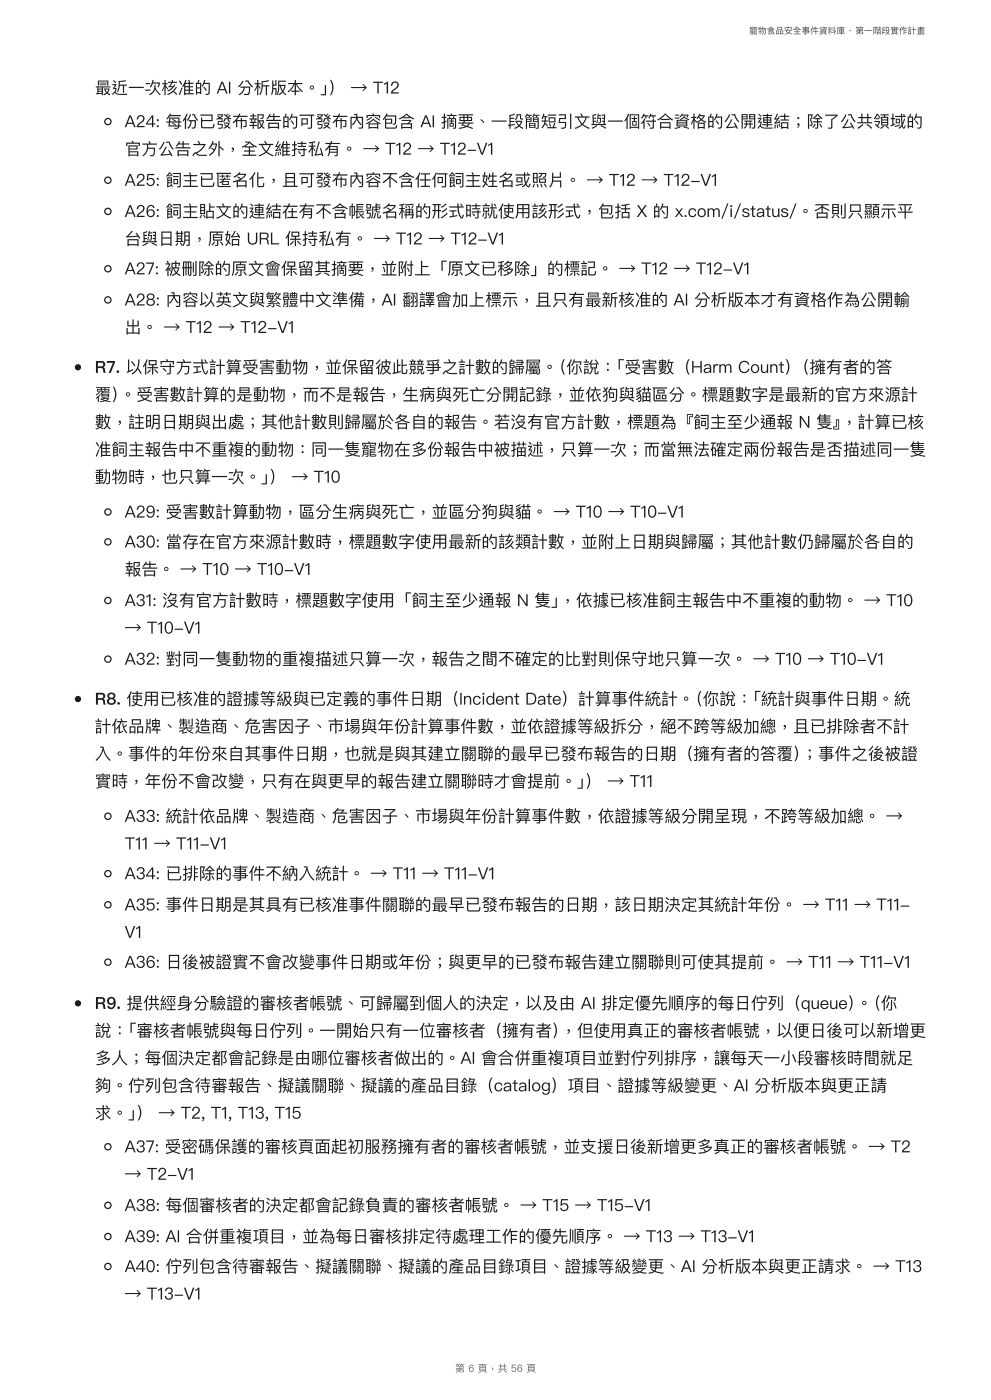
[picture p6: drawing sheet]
<svg xmlns="http://www.w3.org/2000/svg" width="210mm" height="297mm" viewBox="0 0 210 297" stroke-linecap="round" stroke-linejoin="round" font-family="sans-serif">
<defs><g id="words">
<g font-size="3.5" fill="#1b1b1b">
<text x="20.1" y="19.8">最近一次核准的 AI 分析版本。」</text>
<text x="69.7" y="19.8">） → T12</text>
<text x="26.5" y="27">A24: 每份已發布報告的可發布內容包含 AI 摘要、一段簡短引文與一個符合資格的公開連結；除了公共領域的</text>
<text x="26.5" y="32.8">官方公告之外，全文維持私有。 → T12 → T12-V1</text>
<text x="26.5" y="39.4">A25: 飼主已匿名化，且可發布內容不含任何飼主姓名或照片。 → T12 → T12-V1</text>
<text x="26.5" y="46">A26: 飼主貼文的連結在有不含帳號名稱的形式時就使用該形式，包括 X 的 x.com/i/status/。否則只顯示平</text>
<text x="26.5" y="51.9">台與日 期，原始 URL 保持私有。 → T12 → T12-V1</text>
<text x="26.5" y="58.2">A27: 被刪除的原文會保留其摘要，並附上「原文已移除」的標記。 → T12 → T12-V1</text>
<text x="26.5" y="64.8">A28: 內容以英文與繁體中文準備，AI 翻譯會加上標示，且只有最新核准的 AI 分析版本才有資格作為公開輸</text>
<text x="26.5" y="70.6">出。 → T12 → T12-V1</text>
<text x="20.1" y="79.1">R7. 以保守方式計算受害動物，並保留彼此競爭之計數的歸屬。</text>
<text x="116.6" y="79.1">（你說：</text>
<text x="128.9" y="79.1">「受害數（Harm Count）</text>
<text x="168.2" y="79.1">（擁有者的答</text>
<text x="20.1" y="84.9">覆）</text>
<text x="25.4" y="84.9">。受害數計算的是動物，而不是報告，生病與死亡分開記錄，並依狗與貓區分。標題數字是最新的官方來源計</text>
<text x="20.1" y="90.8">數，註明日 期與出處；其他計數則歸屬於各自 的報告。若沒有官方計數，標題為『飼主至少通報 N 隻』</text>
<text x="178.4" y="90.8">，計算已核</text>
<text x="20.1" y="96.6">准飼主報告中不重複的動物：同一隻寵物在多份報告中被描述，只算一次；而當無法確定兩份報告是否描述同一隻</text>
<text x="20.1" y="102.4">動物時，也只算一次。」</text>
<text x="57.1" y="102.4">） → T10</text>
<text x="26.5" y="109.8">A29: 受害數計算動物，區分生病與死亡，並區分狗與貓。 → T10 → T10-V1</text>
<text x="26.5" y="116.2">A30: 當存在官方來源計數時，標題數字使用最新的該類計數，並附上日 期與歸屬；其他計數仍歸屬於各自 的</text>
<text x="26.5" y="122">報告。 → T10 → T10-V1</text>
<text x="26.5" y="128.6">A31: 沒有官方計數時，標題數字使用「飼主至少通報 N 隻」</text>
<text x="118.7" y="128.6">，依據已核准飼主報告中不重複的動物。 → T10</text>
<text x="26.5" y="134.4">→ T10-V1</text>
<text x="26.5" y="141">A32: 對同一隻動物的重複描述只算一次，報告之間不確定的比對則保守地只算一次。 → T10 → T10-V1</text>
<text x="20.1" y="149.5">R8. 使用已核准的證據等級與已定義的事件日 期（Incident Date）計算事件統計。</text>
<text x="145.6" y="149.5">（你說：</text>
<text x="157.9" y="149.5">「統計與事件日 期。統</text>
<text x="20.1" y="155.3">計依品牌、製造商、危害因子、市場與年份計算事件數，並依證據等級拆分，絕不跨等級加總，且已排除者不計</text>
<text x="20.1" y="161.1">入。事件的年份來自 其事件日 期，也就是與其建立關聯的最早已發布報告的日 期（擁有者的答覆）</text>
<text x="170" y="161.1">；事件之後被證</text>
<text x="20.1" y="167">實時，年份不會改變，只有在與更早的報告建立關聯時才會提前。」</text>
<text x="124.2" y="167">） → T11</text>
<text x="26.5" y="174.4">A33: 統計依品牌、製造商、危害因子、市場與年份計算事件數，依證據等級分開呈現，不跨等級加總。 →</text>
<text x="26.5" y="180.2">T11 → T11-V1</text>
<text x="26.5" y="186.5">A34: 已排除的事件不納入統計。 → T11 → T11-V1</text>
<text x="26.5" y="193.1">A35: 事件日 期是其具有已核准事件關聯的最早已發布報告的日 期，該日 期決定其統計年份。 → T11 → T11-</text>
<text x="26.5" y="199">V1</text>
<text x="26.5" y="205.3">A36: 日 後被證實不會改變事件日 期或年份；與更早的已發布報告建立關聯則可使其提前。 → T11 → T11-V1</text>
<text x="20.1" y="214">R9. 提供經身分驗證的審核者帳號、可歸屬到個人的決定，以及由 AI 排定優先順序的每日 佇列（queue）（你</text>
<text x="181.6" y="214">。</text>
<text x="20.1" y="219.9">說：</text>
<text x="25.4" y="219.9">「審核者帳號與每日 佇列。一開始只有一位審核者（擁有者）</text>
<text x="118.9" y="219.9">，但使用真正的審核者帳號，以便日 後可以新增更</text>
<text x="20.1" y="225.7">多人；每個決定都會記錄是由哪位審核者做出的。AI 會合併重複項目 並對佇列排序，讓每天一小段審核時間就足</text>
<text x="20.1" y="231.5">夠。佇列包含待審報告、擬議關聯、擬議的產品目 錄（catalog）項目 、證據等級變更、AI 分析版本與更正請</text>
<text x="20.1" y="237.3">求。」</text>
<text x="28.9" y="237.3">） → T2, T1, T13, T15</text>
<text x="26.5" y="244.5">A37: 受密碼保護的審核頁面起初服務擁有者的審核者帳號，並支援日 後新增更多真正的審核者帳號。 → T2</text>
<text x="26.5" y="250.3">→ T2-V1</text>
<text x="26.5" y="256.9">A38: 每個審核者的決定都會記錄負責的審核者帳號。 → T15 → T15-V1</text>
<text x="26.5" y="263.5">A39: AI 合併重複項目 ，並為每日 審核排定待處理工作的優先順序。 → T13 → T13-V1</text>
<text x="26.5" y="269.9">A40: 佇列包含待審報告、擬議關聯、擬議的產品目 錄項目 、證據等級變更、AI 分析版本與更正請求。 → T13</text>
<text x="26.5" y="275.7">→ T13-V1</text>
</g>
<text font-size="2.1" fill="#666" x="96.5" y="291">第 6 頁，共 56 頁</text>
<text font-size="1.9" fill="#454545" x="158.9" y="7.1">寵物食品安全事件資料庫 · 第一階段實作計畫</text>
</g></defs>
<g fill="none" stroke="#1b1b1b" stroke-width=".26">
<circle cx="22.9" cy="25.8" r=".66"/>
<circle cx="22.9" cy="38.2" r=".66"/>
<circle cx="22.9" cy="57" r=".66"/>
<circle cx="22.9" cy="44.8" r=".66"/>
<circle cx="22.9" cy="63.6" r=".66"/>
</g>
<circle cx="16.5" cy="77.9" r=".66" fill="#1b1b1b"/>
<g fill="none" stroke="#1b1b1b" stroke-width=".26">
<circle cx="22.9" cy="108.6" r=".66"/>
<circle cx="22.9" cy="115" r=".66"/>
<circle cx="22.9" cy="127.4" r=".66"/>
<circle cx="22.9" cy="139.8" r=".66"/>
</g>
<circle cx="16.5" cy="148.3" r=".66" fill="#1b1b1b"/>
<g fill="none" stroke="#1b1b1b" stroke-width=".26">
<circle cx="22.9" cy="173.2" r=".66"/>
<circle cx="22.9" cy="192" r=".66"/>
<circle cx="22.9" cy="185.3" r=".66"/>
<circle cx="22.9" cy="204.1" r=".66"/>
</g>
<circle cx="16.5" cy="212.9" r=".66" fill="#1b1b1b"/>
<g fill="none" stroke="#1b1b1b" stroke-width=".26">
<circle cx="22.9" cy="243.3" r=".66"/>
<circle cx="22.9" cy="255.7" r=".66"/>
<circle cx="22.9" cy="268.7" r=".66"/>
<circle cx="22.9" cy="262.3" r=".66"/>
</g>
<use href="#words"/>
</svg>
